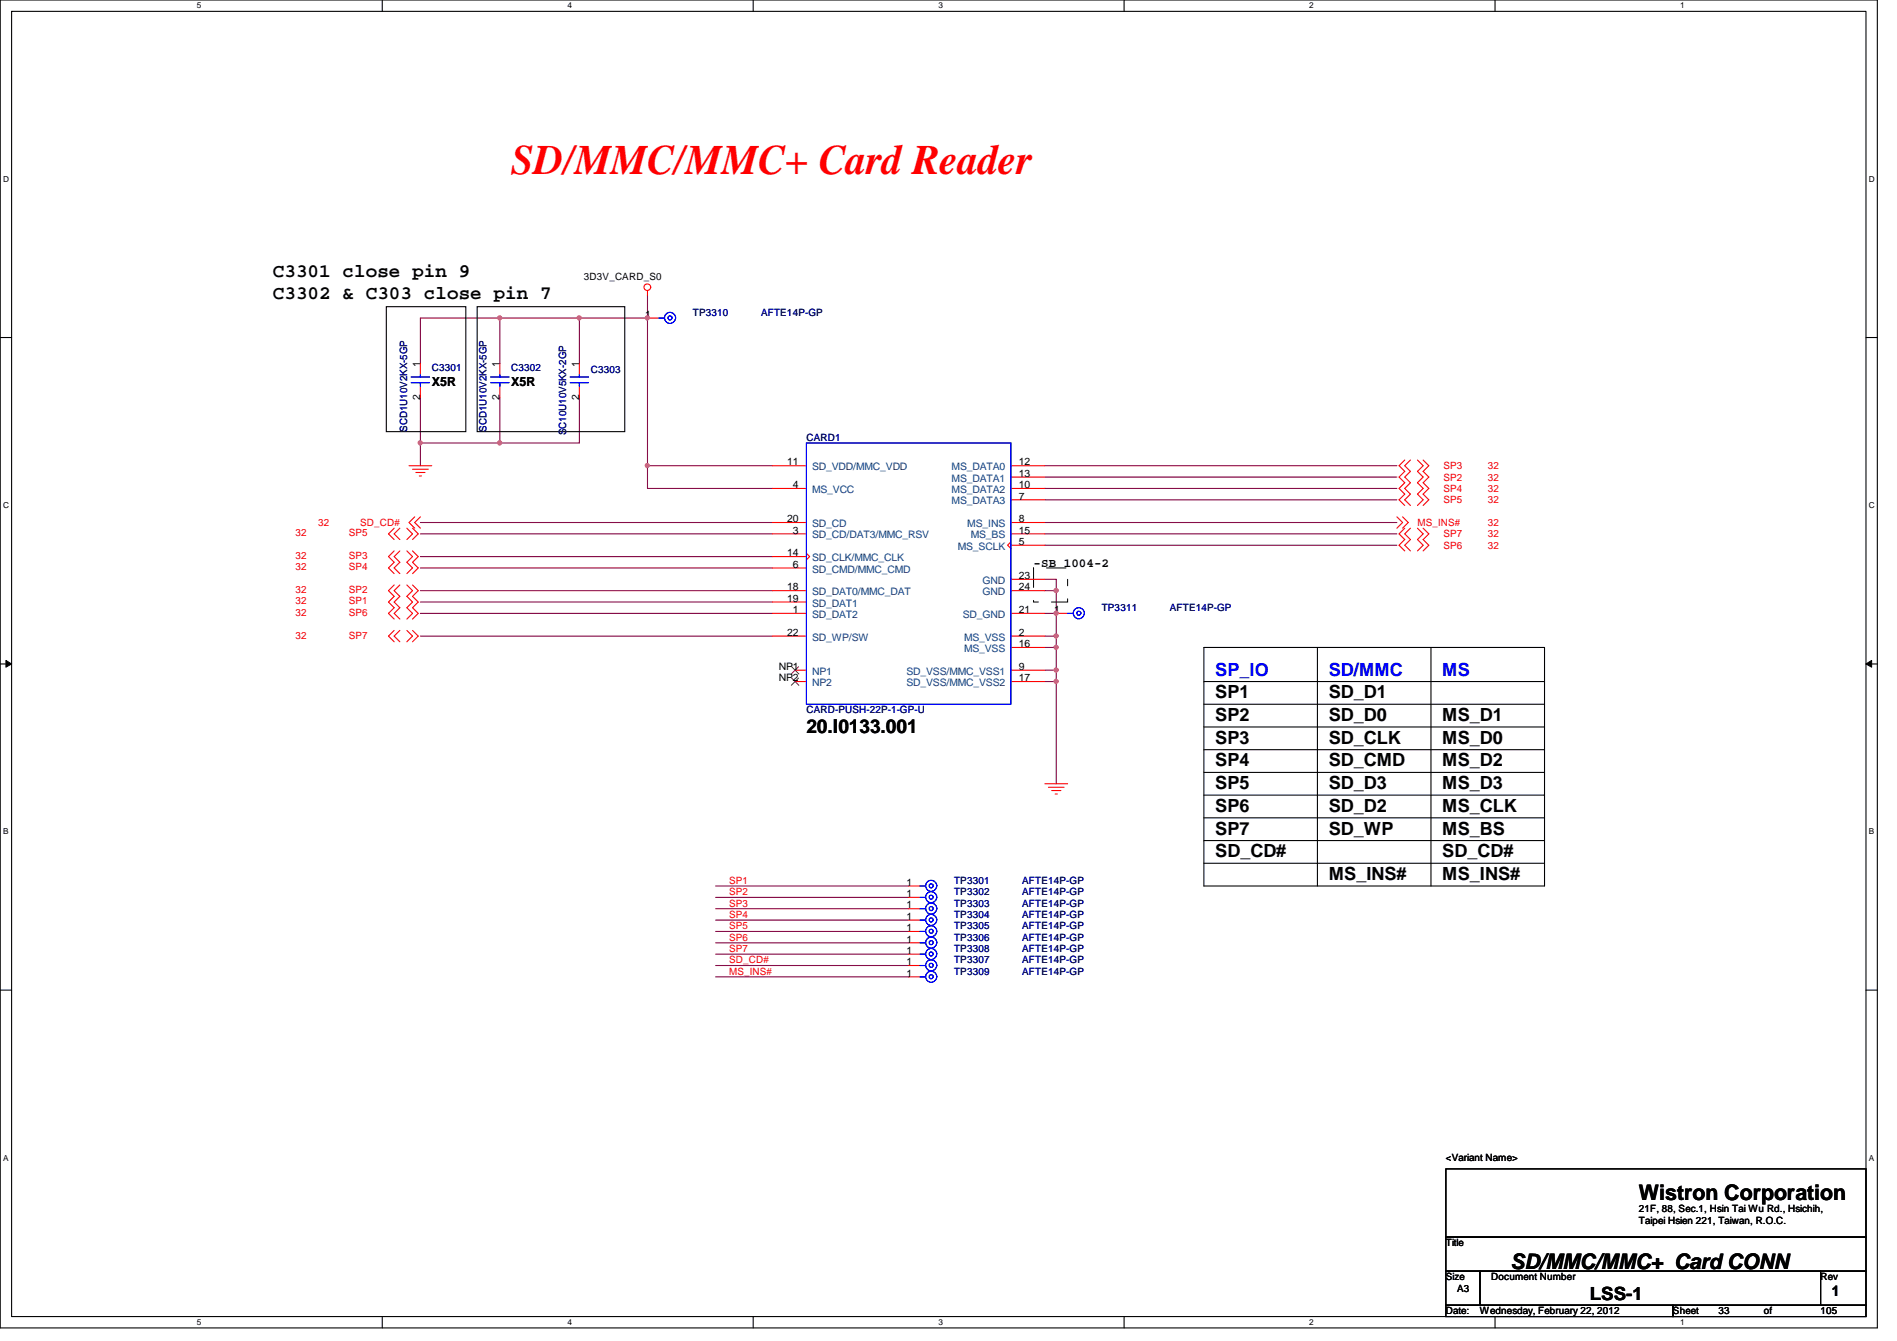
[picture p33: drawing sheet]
<svg xmlns="http://www.w3.org/2000/svg" width="297mm" height="210mm" viewBox="0 0 297 210" stroke-linecap="round" stroke-linejoin="round" font-family="sans-serif">
<defs><g id="words">
<text font-size="6.6" fill="#f00" x="80" y="27.3">SD/MMC/MMC+ Card Reader</text>
<g font-size="3.3">
<text x="256.6" y="187.9">Wistron Corporation</text>
<text x="236.5" y="198.6">SD/MMC/MMC+ Card CONN</text>
</g>
<g font-size="3">
<text x="42.7" y="43.4">C3301 close pin 9</text>
<text x="42.7" y="46.8">C3302 &amp; C303 close pin 7</text>
<text x="126.3" y="114.8">20.I0133.001</text>
</g>
<g font-size="2.8" fill="#00f">
<text x="190.3" y="105.7">SP_IO</text>
<text x="208.1" y="105.7">SD/MMC</text>
<text x="225.8" y="105.7">MS</text>
</g>
<g font-size="2.8">
<text x="190.3" y="109.3">SP1</text>
<text x="190.3" y="112.9">SP2</text>
<text x="208.1" y="109.3">SD_D1</text>
<text x="208.1" y="112.9">SD_D0</text>
<text x="225.8" y="112.9">MS_D1</text>
<text x="190.3" y="116.4">SP3</text>
<text x="190.3" y="120">SP4</text>
<text x="208.1" y="116.4">SD_CLK</text>
<text x="208.1" y="120">SD_CMD</text>
<text x="225.8" y="116.4">MS_D0</text>
<text x="225.8" y="120">MS_D2</text>
<text x="190.3" y="123.5">SP5</text>
<text x="208.1" y="123.5">SD_D3</text>
<text x="225.8" y="123.5">MS_D3</text>
<text x="190.3" y="130.6">SP7</text>
<text x="190.3" y="127.1">SP6</text>
<text x="208.1" y="127.1">SD_D2</text>
<text x="208.1" y="130.6">SD_WP</text>
<text x="225.8" y="130.6">MS_BS</text>
<text x="225.8" y="127.1">MS_CLK</text>
<text x="190.3" y="134.2">SD_CD#</text>
<text x="208.1" y="137.8">MS_INS#</text>
<text x="225.8" y="137.8">MS_INS#</text>
<text x="225.8" y="134.2">SD_CD#</text>
<text x="249" y="203.5">LSS-1</text>
</g>
<text font-size="2.3" x="286.8" y="202.9">1</text>
<g font-size="1.9">
<text x="67.6" y="60.5">X5R</text>
<text x="80" y="60.5">X5R</text>
<text x="161.8" y="88.7">-SB 1004-2</text>
</g>
<g font-size="1.6">
<text x="91.4" y="43.8">3D3V_CARD_S0</text>
<text x="101" y="49.7">1</text>
<text x="65.8" y="57.4" transform="rotate(-90 65.8 57.4)">1</text>
<text x="78.2" y="57.4" transform="rotate(-90 78.2 57.4)">1</text>
<text x="90.7" y="57.4" transform="rotate(-90 90.7 57.4)">1</text>
<text x="65.8" y="62.6" transform="rotate(-90 65.8 62.6)">2</text>
<text x="78.2" y="62.6" transform="rotate(-90 78.2 62.6)">2</text>
<text x="90.7" y="62.6" transform="rotate(-90 90.7 62.6)">2</text>
<text x="123.3" y="72.9">11</text>
<text x="124.2" y="76.4">4</text>
<text x="159.5" y="76.4">10</text>
<text x="159.5" y="72.9">12</text>
<text x="159.5" y="74.6">13</text>
<text x="123.3" y="81.7">20</text>
<text x="124.2" y="83.5">3</text>
<text x="159.5" y="81.7">8</text>
<text x="159.5" y="83.5">15</text>
<text x="159.5" y="78.2">7</text>
<text x="123.3" y="87.1">14</text>
<text x="124.2" y="88.9">6</text>
<text x="159.5" y="85.3">5</text>
<text x="123.3" y="92.4">18</text>
<text x="123.3" y="94.2">19</text>
<text x="124.2" y="96">1</text>
<text x="159.5" y="90.6">23</text>
<text x="159.5" y="92.4">24</text>
<text x="159.5" y="96">21</text>
<text x="165.1" y="96">1</text>
<text x="123.3" y="99.5">22</text>
<text x="159.5" y="99.5">2</text>
<text x="159.5" y="101.3">16</text>
<text x="122" y="104.9">NP1</text>
<text x="122" y="106.6">NP2</text>
<text x="159.5" y="104.9">9</text>
<text x="159.5" y="106.6">17</text>
<text x="141.9" y="142.2">1</text>
<text x="141.9" y="138.6">1</text>
<text x="141.9" y="140.4">1</text>
<text x="141.9" y="144">1</text>
<text x="141.9" y="145.8">1</text>
<text x="141.9" y="147.5">1</text>
<text x="141.9" y="149.3">1</text>
<text x="141.9" y="151.1">1</text>
<text x="141.9" y="152.9">1</text>
<text x="226.4" y="181.7">&lt;Variant Name&gt;</text>
<text x="256.6" y="189.7">21F, 88, Sec.1, Hsin Tai Wu Rd., Hsichih,</text>
<text x="256.6" y="191.6">Taipei Hsien 221, Taiwan, R.O.C.</text>
<text x="226.4" y="195.1">Title</text>
<text x="226.4" y="200.4">Size</text>
<text x="228.2" y="202.2">A3</text>
<text x="233.5" y="200.4">Document Number</text>
<text x="285.1" y="200.4">Rev</text>
<text x="226.4" y="205.7">Date:</text>
<text x="231.7" y="205.7">Wednesday, February 22, 2012</text>
<text x="262" y="205.7">Sheet</text>
<text x="269.1" y="205.7">33</text>
<text x="276.2" y="205.7">of</text>
<text x="285.1" y="205.7">105</text>
</g>
<g font-size="1.6" fill="#000080">
<text x="108.5" y="49.4">TP3310</text>
<text x="119.2" y="49.4">AFTE14P-GP</text>
<text x="67.6" y="58">C3301</text>
<text x="80" y="58">C3302</text>
<text x="92.5" y="58.3">C3303</text>
<text x="63.8" y="67.6" transform="rotate(-90 63.8 67.6)">SCD1U10V2KX-5GP</text>
<text x="76.2" y="67.6" transform="rotate(-90 76.2 67.6)">SCD1U10V2KX-5GP</text>
<text x="88.6" y="68.1" transform="rotate(-90 88.6 68.1)">SC10U10V5KX-2GP</text>
<text x="126.3" y="69">CARD1</text>
<text x="172.5" y="95.7">TP3311</text>
<text x="183.2" y="95.7">AFTE14P-GP</text>
<text x="126.3" y="111.7">CARD-PUSH-22P-1-GP-U</text>
<text x="149.4" y="141.9">TP3303</text>
<text x="149.4" y="138.3">TP3301</text>
<text x="149.4" y="140.1">TP3302</text>
<text x="149.4" y="143.7">TP3304</text>
<text x="160.1" y="141.9">AFTE14P-GP</text>
<text x="160.1" y="138.3">AFTE14P-GP</text>
<text x="160.1" y="140.1">AFTE14P-GP</text>
<text x="160.1" y="143.7">AFTE14P-GP</text>
<text x="149.4" y="145.5">TP3305</text>
<text x="149.4" y="147.2">TP3306</text>
<text x="149.4" y="149">TP3308</text>
<text x="160.1" y="145.5">AFTE14P-GP</text>
<text x="160.1" y="147.2">AFTE14P-GP</text>
<text x="160.1" y="149">AFTE14P-GP</text>
<text x="149.4" y="150.8">TP3307</text>
<text x="149.4" y="152.6">TP3309</text>
<text x="160.1" y="150.8">AFTE14P-GP</text>
<text x="160.1" y="152.6">AFTE14P-GP</text>
</g>
<g font-size="1.6" fill="#004080">
<text x="127.2" y="77.2">MS_VCC</text>
<text x="127.2" y="73.6">SD_VDD/MMC_VDD</text>
<text x="149" y="77.2">MS_DATA2</text>
<text x="149" y="73.6">MS_DATA0</text>
<text x="149" y="75.4">MS_DATA1</text>
<text x="127.2" y="82.5">SD_CD</text>
<text x="149" y="79">MS_DATA3</text>
<text x="151.5" y="82.5">MS_INS</text>
<text x="127.2" y="84.3">SD_CD/DAT3/MMC_RSV</text>
<text x="127.2" y="89.6">SD_CMD/MMC_CMD</text>
<text x="127.2" y="87.8">SD_CLK/MMC_CLK</text>
<text x="150" y="86.1">MS_SCLK</text>
<text x="152" y="84.3">MS_BS</text>
<text x="127.2" y="93.2">SD_DAT0/MMC_DAT</text>
<text x="127.2" y="95">SD_DAT1</text>
<text x="153.8" y="91.4">GND</text>
<text x="153.8" y="93.2">GND</text>
<text x="127.2" y="96.7">SD_DAT2</text>
<text x="127.2" y="100.3">SD_WP/SW</text>
<text x="150.7" y="96.7">SD_GND</text>
<text x="151" y="100.3">MS_VSS</text>
<text x="127.2" y="105.6">NP1</text>
<text x="127.2" y="107.4">NP2</text>
<text x="141.9" y="105.6">SD_VSS/MMC_VSS1</text>
<text x="141.9" y="107.4">SD_VSS/MMC_VSS2</text>
<text x="151" y="102.1">MS_VSS</text>
</g>
<g font-size="1.6" fill="#f00">
<text x="226" y="73.4">SP3</text>
<text x="226" y="75.2">SP2</text>
<text x="226" y="77">SP4</text>
<text x="233" y="73.4">32</text>
<text x="233" y="75.2">32</text>
<text x="233" y="77">32</text>
<text x="46.3" y="83.9">32</text>
<text x="49.8" y="82.3">32</text>
<text x="54.6" y="83.9">SP5</text>
<text x="56.4" y="82.3">SD_CD#</text>
<text x="222" y="82.3">MS_INS#</text>
<text x="226" y="78.8">SP5</text>
<text x="233" y="82.3">32</text>
<text x="233" y="78.8">32</text>
<text x="46.3" y="87.5">32</text>
<text x="46.3" y="89.3">32</text>
<text x="54.6" y="87.5">SP3</text>
<text x="54.6" y="89.3">SP4</text>
<text x="226" y="84.1">SP7</text>
<text x="226" y="85.9">SP6</text>
<text x="233" y="84.1">32</text>
<text x="233" y="85.9">32</text>
<text x="46.3" y="92.8">32</text>
<text x="46.3" y="94.6">32</text>
<text x="54.6" y="92.8">SP2</text>
<text x="54.6" y="94.6">SP1</text>
<text x="46.3" y="96.4">32</text>
<text x="46.3" y="99.9">32</text>
<text x="54.6" y="96.4">SP6</text>
<text x="54.6" y="99.9">SP7</text>
<text x="114.2" y="138.3">SP1</text>
<text x="114.2" y="140.1">SP2</text>
<text x="114.2" y="141.9">SP3</text>
<text x="114.2" y="143.7">SP4</text>
<text x="114.2" y="145.5">SP5</text>
<text x="114.2" y="147.2">SP6</text>
<text x="114.2" y="149">SP7</text>
<text x="114.2" y="150.8">SD_CD#</text>
<text x="114.2" y="152.6">MS_INS#</text>
</g>
<g font-size="1.3">
<text x="30.8" y="1.3">5</text>
<text x="88.9" y="1.3">4</text>
<text x="146.9" y="1.3">3</text>
<text x="205" y="1.3">2</text>
<text x="263.1" y="1.3">1</text>
<text x=".5" y="28.4">D</text>
<text x="292.6" y="28.4">D</text>
<text x=".5" y="79.5">C</text>
<text x="292.6" y="79.5">C</text>
<text x=".5" y="130.6">B</text>
<text x="292.6" y="130.6">B</text>
<text x=".5" y="181.7">A</text>
<text x="292.6" y="181.7">A</text>
<text x="30.8" y="207.4">5</text>
<text x="88.9" y="207.4">4</text>
<text x="146.9" y="207.4">3</text>
<text x="205" y="207.4">2</text>
<text x="263.1" y="207.4">1</text>
</g>
</g></defs>
<path d="M0 0h294v207.9h-294zM1.8 1.8h290.4v204.3h-290.4z" fill="none" stroke="#000" stroke-width=".17"/>
<g fill="#fff">
<path d="M30.8 .2h.7v1.4h-.7z"/>
<path d="M30.8 206.2h.7v1.4h-.7z"/>
</g>
<path d="M59.9 0v1.8M59.9 206.1v1.8" fill="none" stroke="#000" stroke-width=".17"/>
<g fill="#fff">
<path d="M88.9 .2h.6v1.4h-.6z"/>
<path d="M88.9 206.2h.6v1.4h-.6z"/>
</g>
<path d="M117.9 0v1.8M117.9 206.1v1.8" fill="none" stroke="#000" stroke-width=".17"/>
<g fill="#fff">
<path d="M146.9 .2h.7v1.4h-.7z"/>
<path d="M146.9 206.2h.7v1.4h-.7z"/>
</g>
<path d="M176 0v1.8M176 206.1v1.8" fill="none" stroke="#000" stroke-width=".17"/>
<g fill="#fff">
<path d="M205 .2h.7v1.4h-.7z"/>
<path d="M205 206.2h.7v1.4h-.7z"/>
</g>
<path d="M234.1 0v1.8M234.1 206.1v1.8" fill="none" stroke="#000" stroke-width=".17"/>
<g fill="#fff">
<path d="M263.1 .2h.7v1.4h-.7z"/>
<path d="M263.1 206.2h.7v1.4h-.7z"/>
<path d="M.5 27.3h.9v1.4h-.9z"/>
<path d="M292.6 27.3h.9v1.4h-.9z"/>
<path d="M.5 78.4h.9v1.4h-.9z"/>
<path d="M292.6 78.4h.9v1.4h-.9z"/>
</g>
<path d="M0 52.8h1.8M292.2 52.8h1.8" fill="none" stroke="#000" stroke-width=".17"/>
<g fill="#fff">
<path d="M.5 129.5h.8v1.4h-.8z"/>
<path d="M292.6 129.5h.9v1.4h-.9z"/>
</g>
<path d="M0 103.9h1.8M292.2 103.9h1.8" fill="none" stroke="#000" stroke-width=".17"/>
<path d="M.9 103.4l.9 .5-.9 .5zM292.2 103.9l.9-.5v1z" fill="#000"/>
<path d="M.9 103.4l.9 .5-.9 .5zM292.2 103.9l.9-.5v1z" fill="none" stroke="#000" stroke-width=".16"/>
<g fill="#fff">
<path d="M.5 180.5h.8v1.4h-.8z"/>
<path d="M292.6 180.5h.9v1.4h-.9z"/>
</g>
<path d="M0 155h1.8M292.2 155h1.8" fill="none" stroke="#000" stroke-width=".17"/>
<path d="M101.4 49.8v23.1M65.8 81.8h55.1" fill="none" stroke="#800040" stroke-width=".17"/>
<circle cx="101.4" cy="49.8" r=".32" fill="#f0f"/>
<circle cx="101.4" cy="49.8" r=".32" fill="none" stroke="#f0f" stroke-width=".17"/>
<path d="M101.4 49.8h-10.7v7.1M65.8 69.3v3.6M90.7 62.2v7.1" fill="none" stroke="#800040" stroke-width=".17"/>
<circle cx="90.7" cy="49.8" r=".32" fill="#f0f"/>
<circle cx="90.7" cy="49.8" r=".32" fill="none" stroke="#f0f" stroke-width=".17"/>
<path d="M90.7 49.8h-12.4v7.1M101.4 46.2v3.6M78.3 69.3h12.4" fill="none" stroke="#800040" stroke-width=".17"/>
<circle cx="78.2" cy="69.3" r=".32" fill="#f0f"/>
<circle cx="78.2" cy="69.3" r=".32" fill="none" stroke="#f0f" stroke-width=".17"/>
<path d="M78.3 62.2v7.1M101.4 72.9h19.5" fill="none" stroke="#800040" stroke-width=".17"/>
<circle cx="101.4" cy="72.9" r=".32" fill="#f0f"/>
<circle cx="101.4" cy="72.9" r=".32" fill="none" stroke="#f0f" stroke-width=".17"/>
<path d="M101.4 72.9v3.6h19.5M65.8 92.5h55.1M65.8 96h55.1M65.8 94.2h55.1M65.8 83.6h55.1M65.8 99.6h55.1M163.6 92.5h1.8v3.5M163.6 106.7h1.8" fill="none" stroke="#800040" stroke-width=".17"/>
<circle cx="165.4" cy="92.4" r=".32" fill="#f0f"/>
<circle cx="165.4" cy="92.4" r=".32" fill="none" stroke="#f0f" stroke-width=".17"/>
<path d="M163.6 96h1.8M165.4 99.6v1.7M163.6 104.9h1.8" fill="none" stroke="#800040" stroke-width=".17"/>
<circle cx="165.4" cy="99.5" r=".32" fill="#f0f"/>
<circle cx="165.4" cy="99.5" r=".32" fill="none" stroke="#f0f" stroke-width=".17"/>
<path d="M165.4 96v3.6" fill="none" stroke="#800040" stroke-width=".17"/>
<circle cx="165.4" cy="96" r=".32" fill="#f0f"/>
<circle cx="165.4" cy="96" r=".32" fill="none" stroke="#f0f" stroke-width=".17"/>
<path d="M165.4 104.9v1.8" fill="none" stroke="#800040" stroke-width=".17"/>
<circle cx="165.4" cy="104.9" r=".32" fill="#f0f"/>
<circle cx="165.4" cy="104.9" r=".32" fill="none" stroke="#f0f" stroke-width=".17"/>
<path d="M165.4 101.3v3.6" fill="none" stroke="#800040" stroke-width=".17"/>
<circle cx="165.4" cy="101.3" r=".32" fill="#f0f"/>
<circle cx="165.4" cy="101.3" r=".32" fill="none" stroke="#f0f" stroke-width=".17"/>
<path d="M163.6 99.6h1.8M163.6 101.3h1.8M165.4 106.7v16" fill="none" stroke="#800040" stroke-width=".17"/>
<circle cx="165.4" cy="106.7" r=".32" fill="#f0f"/>
<circle cx="165.4" cy="106.7" r=".32" fill="none" stroke="#f0f" stroke-width=".17"/>
<g fill="none" stroke="#800040" stroke-width=".17">
<path d="M65.8 69.3h12.5M163.6 78.2h55.1M163.6 74.7h55.1M163.6 76.5h55.1M163.6 72.9h55.1M65.8 88.9h55.1M65.8 87.1h55.1M163.6 83.6h55.1M163.6 85.3h55.1M163.6 81.8h55.1M112.1 138.7h30.2M112.1 140.5h30.2"/>
<path d="M112.1 142.2h30.2M112.1 144h30.2M112.1 145.8h30.2M112.1 147.6h30.2M112.1 151.1h30.2M112.1 149.4h30.2M112.1 152.9h30.2"/>
</g>
<circle cx="65.8" cy="69.3" r=".32" fill="#f0f"/>
<circle cx="65.8" cy="69.3" r=".32" fill="none" stroke="#f0f" stroke-width=".17"/>
<path d="M65.8 49.8h12.5M65.8 62.2v7.1" fill="none" stroke="#800040" stroke-width=".17"/>
<circle cx="78.2" cy="49.8" r=".32" fill="#f0f"/>
<circle cx="78.2" cy="49.8" r=".32" fill="none" stroke="#f0f" stroke-width=".17"/>
<path d="M65.8 49.8v7.1M163.6 90.7h1.8v1.8" fill="none" stroke="#800040" stroke-width=".17"/>
<g fill="none" stroke="#f00" stroke-width=".17">
<path d="M65.8 56.9v1.8M78.3 56.9v1.8M90.7 56.9v1.8M101.4 49.8h1.8M101.4 45.5v.7M64 72.9h3.6M64.6 73.4h2.5M65.1 74h1.4M65.7 74.5h.3M65.8 60.5v1.7M78.3 60.5v1.7M90.7 60.5v1.7"/>
<path d="M120.9 76.5h5.4M120.9 72.9h5.4M158.3 76.5h5.3M158.3 78.2h5.3M158.3 72.9h5.3M158.3 74.7h5.3M220 72l-.9 .9 .9 .9-.9 .9 .9 .9-.9 .9 .9 .8-.9 .9 .9 .9M220.8 72l-.8 .9 .8 .9-.8 .9 .8 .9-.8 .9 .8 .8-.8 .9 .8 .9M222 72l.8 .9-.8 .9 .8 .9-.8 .9 .8 .9-.8 .8 .8 .9-.8 .9M222.8 72l.9 .9-.9 .9 .9 .9-.9 .9 .9 .9-.9 .8 .9 .9-.9 .9M61.7 82.7l-.9 .9 .9 .9M61.7 86.2l-.9 .9 .9 .9-.9 .9 .9 .9"/>
<path d="M61.7 91.6l-.9 .9 .9 .8-.9 .9 .9 .9-.9 .9 .9 .9M61.7 98.7l-.9 .9 .9 .9M62.6 82.7l-.9 .9 .9 .9M62.6 86.2l-.9 .9 .9 .9-.9 .9 .9 .9M62.6 91.6l-.9 .9 .9 .8-.9 .9 .9 .9-.9 .9 .9 .9M62.6 98.7l-.9 .9 .9 .9M63.7 82.7l.9 .9-.9 .9M63.7 86.2l.9 .9-.9 .9 .9 .9-.9 .9M63.7 91.6l.9 .9-.9 .8 .9 .9-.9 .9 .9 .9-.9 .9M63.7 98.7l.9 .9-.9 .9M64.6 82.7l.9 .9-.9 .9M64.6 86.2l.9 .9-.9 .9 .9 .9-.9 .9"/>
<path d="M64.6 91.6l.9 .9-.9 .8 .9 .9-.9 .9 .9 .9-.9 .9M64.6 98.7l.9 .9-.9 .9M64.9 80.9l-.9 .9 .9 .9M65.8 80.9l-.9 .9 .9 .9M120.9 96h5.4M120.9 99.6h5.4M120.9 83.6h5.4M120.9 88.9h5.4M120.9 81.8h5.4M120.9 87.1h5.4M120.9 92.5h5.4M120.9 94.2h5.4"/>
<path d="M126.3 86.6l.5 .5-.5 .5M158.3 84.8l-.5 .5 .5 .6M158.3 96h5.3M158.3 99.6h5.3M158.3 83.6h5.3M158.3 85.3h5.3M158.3 81.8h5.3M158.3 92.5h5.3M158.3 90.7h5.3M165.4 96h1.8M218.7 80.9l.9 .9-.9 .9M219.6 80.9l.9 .9-.9 .9"/>
<path d="M220 82.7l-.9 .9 .9 .9-.9 .8 .9 .9M220.8 82.7l-.8 .9 .8 .9-.8 .8 .8 .9M222 82.7l.8 .9-.8 .9 .8 .8-.8 .9M222.8 82.7l.9 .9-.9 .9 .9 .8-.9 .9M124.5 104.9h1.8M124.5 106.7h1.8M158.3 104.9h5.3M158.3 101.3h5.3M158.3 106.7h5.3M142.3 138.7h1.8M163.6 122.7h3.6M164.2 123.2h2.4"/>
<path d="M164.7 123.7h1.4M165.2 124.3h.4M142.3 142.2h1.8M142.3 151.1h1.8M142.3 140.5h1.8M142.3 145.8h1.8M142.3 144h1.8M142.3 147.6h1.8M142.3 152.9h1.8M142.3 149.4h1.8"/>
<circle cx="101.4" cy="45" r=".52"/>
</g>
<g fill="none" stroke="#000" stroke-width=".17">
<path d="M60.5 48h12.4v19.6h-12.4zM74.7 48h23.1v19.6h-23.1zM188.5 106.7h53.3M188.5 110.2h53.3M188.5 113.8h53.3M188.5 117.3h53.3M188.5 101.3h53.3v37.4h-53.3zM206.3 101.3v37.4M224.1 101.3v37.4M188.5 120.9h53.3M188.5 124.5h53.3M188.5 128h53.3"/>
<path d="M188.5 131.6h53.3M188.5 135.1h53.3M226.4 183h65.8v10.6h-65.8zM226.4 193.6h65.8v5.4h-65.8zM226.4 199h5.3v5.3h-5.3zM231.7 199h53.4v5.3h-53.4zM285.1 199h7.1v5.3h-7.1zM226.4 204.3h35.6v1.8h-35.6zM262 204.3h30.2v1.8h-30.2z"/>
</g>
<path d="M161.8 88.9h5.4v5.3h-5.4z" fill="none" stroke="#000" stroke-width=".16" stroke-dasharray="3 2 1 2"/>
<g fill="none" stroke="#00f" stroke-width=".17">
<path d="M64.4 59h2.9M64.4 59.9h2.9M65.8 58.7v.3M65.8 59.9v.6M76.8 59h2.9M76.8 59.9h2.9M78.3 58.7v.3M78.3 59.9v.6M89.3 59h2.9M89.3 59.9h2.9M90.7 58.7v.3M90.7 59.9v.6"/>
<path d="M103.2 49.8h.9M126.3 69.3h32v40.9h-32zM167.2 96h.9M144.1 138.7h.8M144.1 142.2h.8M144.1 151.1h.8M144.1 140.5h.8M144.1 145.8h.8M144.1 144h.8M144.1 147.6h.8M144.1 152.9h.8M144.1 149.4h.8"/>
<circle cx="104.9" cy="49.8" r=".32"/>
<circle cx="104.9" cy="49.8" r=".87"/>
<circle cx="168.9" cy="96" r=".32"/>
<circle cx="168.9" cy="96" r=".87"/>
<circle cx="145.8" cy="138.7" r=".32"/>
<circle cx="145.8" cy="138.7" r=".87"/>
<circle cx="145.8" cy="142.2" r=".32"/>
<circle cx="145.8" cy="145.8" r=".32"/>
<circle cx="145.8" cy="151.1" r=".32"/>
<circle cx="145.8" cy="144" r=".32"/>
<circle cx="145.8" cy="149.3" r=".32"/>
<circle cx="145.8" cy="140.4" r=".32"/>
<circle cx="145.8" cy="152.9" r=".32"/>
<circle cx="145.8" cy="147.5" r=".32"/>
<circle cx="145.8" cy="145.8" r=".87"/>
<circle cx="145.8" cy="144" r=".87"/>
<circle cx="145.8" cy="140.4" r=".87"/>
<circle cx="145.8" cy="147.5" r=".87"/>
<circle cx="145.8" cy="151.1" r=".87"/>
<circle cx="145.8" cy="152.9" r=".87"/>
<circle cx="145.8" cy="149.3" r=".87"/>
<circle cx="145.8" cy="142.2" r=".87"/>
</g>
<path d="M123.9 104.4l1.2 1.1M123.9 106.1l1.2 1.2M125 104.4l-1.1 1.1M125 106.1l-1.1 1.2" fill="none" stroke="#804000" stroke-width=".16"/>
<circle cx="101.4" cy="49.8" r=".32" fill="#f0f"/>
<circle cx="101.4" cy="49.8" r=".32" fill="none" stroke="#f0f" stroke-width=".17"/>
<circle cx="90.7" cy="49.8" r=".32" fill="#f0f"/>
<circle cx="90.7" cy="49.8" r=".32" fill="none" stroke="#f0f" stroke-width=".17"/>
<circle cx="78.2" cy="69.3" r=".32" fill="#f0f"/>
<circle cx="78.2" cy="69.3" r=".32" fill="none" stroke="#f0f" stroke-width=".17"/>
<circle cx="101.4" cy="72.9" r=".32" fill="#f0f"/>
<circle cx="101.4" cy="72.9" r=".32" fill="none" stroke="#f0f" stroke-width=".17"/>
<circle cx="165.4" cy="92.4" r=".32" fill="#f0f"/>
<circle cx="165.4" cy="92.4" r=".32" fill="none" stroke="#f0f" stroke-width=".17"/>
<circle cx="165.4" cy="99.5" r=".32" fill="#f0f"/>
<circle cx="165.4" cy="99.5" r=".32" fill="none" stroke="#f0f" stroke-width=".17"/>
<circle cx="165.4" cy="96" r=".32" fill="#f0f"/>
<circle cx="165.4" cy="96" r=".32" fill="none" stroke="#f0f" stroke-width=".17"/>
<circle cx="165.4" cy="104.9" r=".32" fill="#f0f"/>
<circle cx="165.4" cy="104.9" r=".32" fill="none" stroke="#f0f" stroke-width=".17"/>
<circle cx="165.4" cy="101.3" r=".32" fill="#f0f"/>
<circle cx="165.4" cy="101.3" r=".32" fill="none" stroke="#f0f" stroke-width=".17"/>
<circle cx="165.4" cy="106.7" r=".32" fill="#f0f"/>
<circle cx="165.4" cy="106.7" r=".32" fill="none" stroke="#f0f" stroke-width=".17"/>
<circle cx="65.8" cy="69.3" r=".32" fill="#f0f"/>
<circle cx="65.8" cy="69.3" r=".32" fill="none" stroke="#f0f" stroke-width=".17"/>
<circle cx="78.2" cy="49.8" r=".32" fill="#f0f"/>
<circle cx="78.2" cy="49.8" r=".32" fill="none" stroke="#f0f" stroke-width=".17"/>
<use href="#words"/>
</svg>
